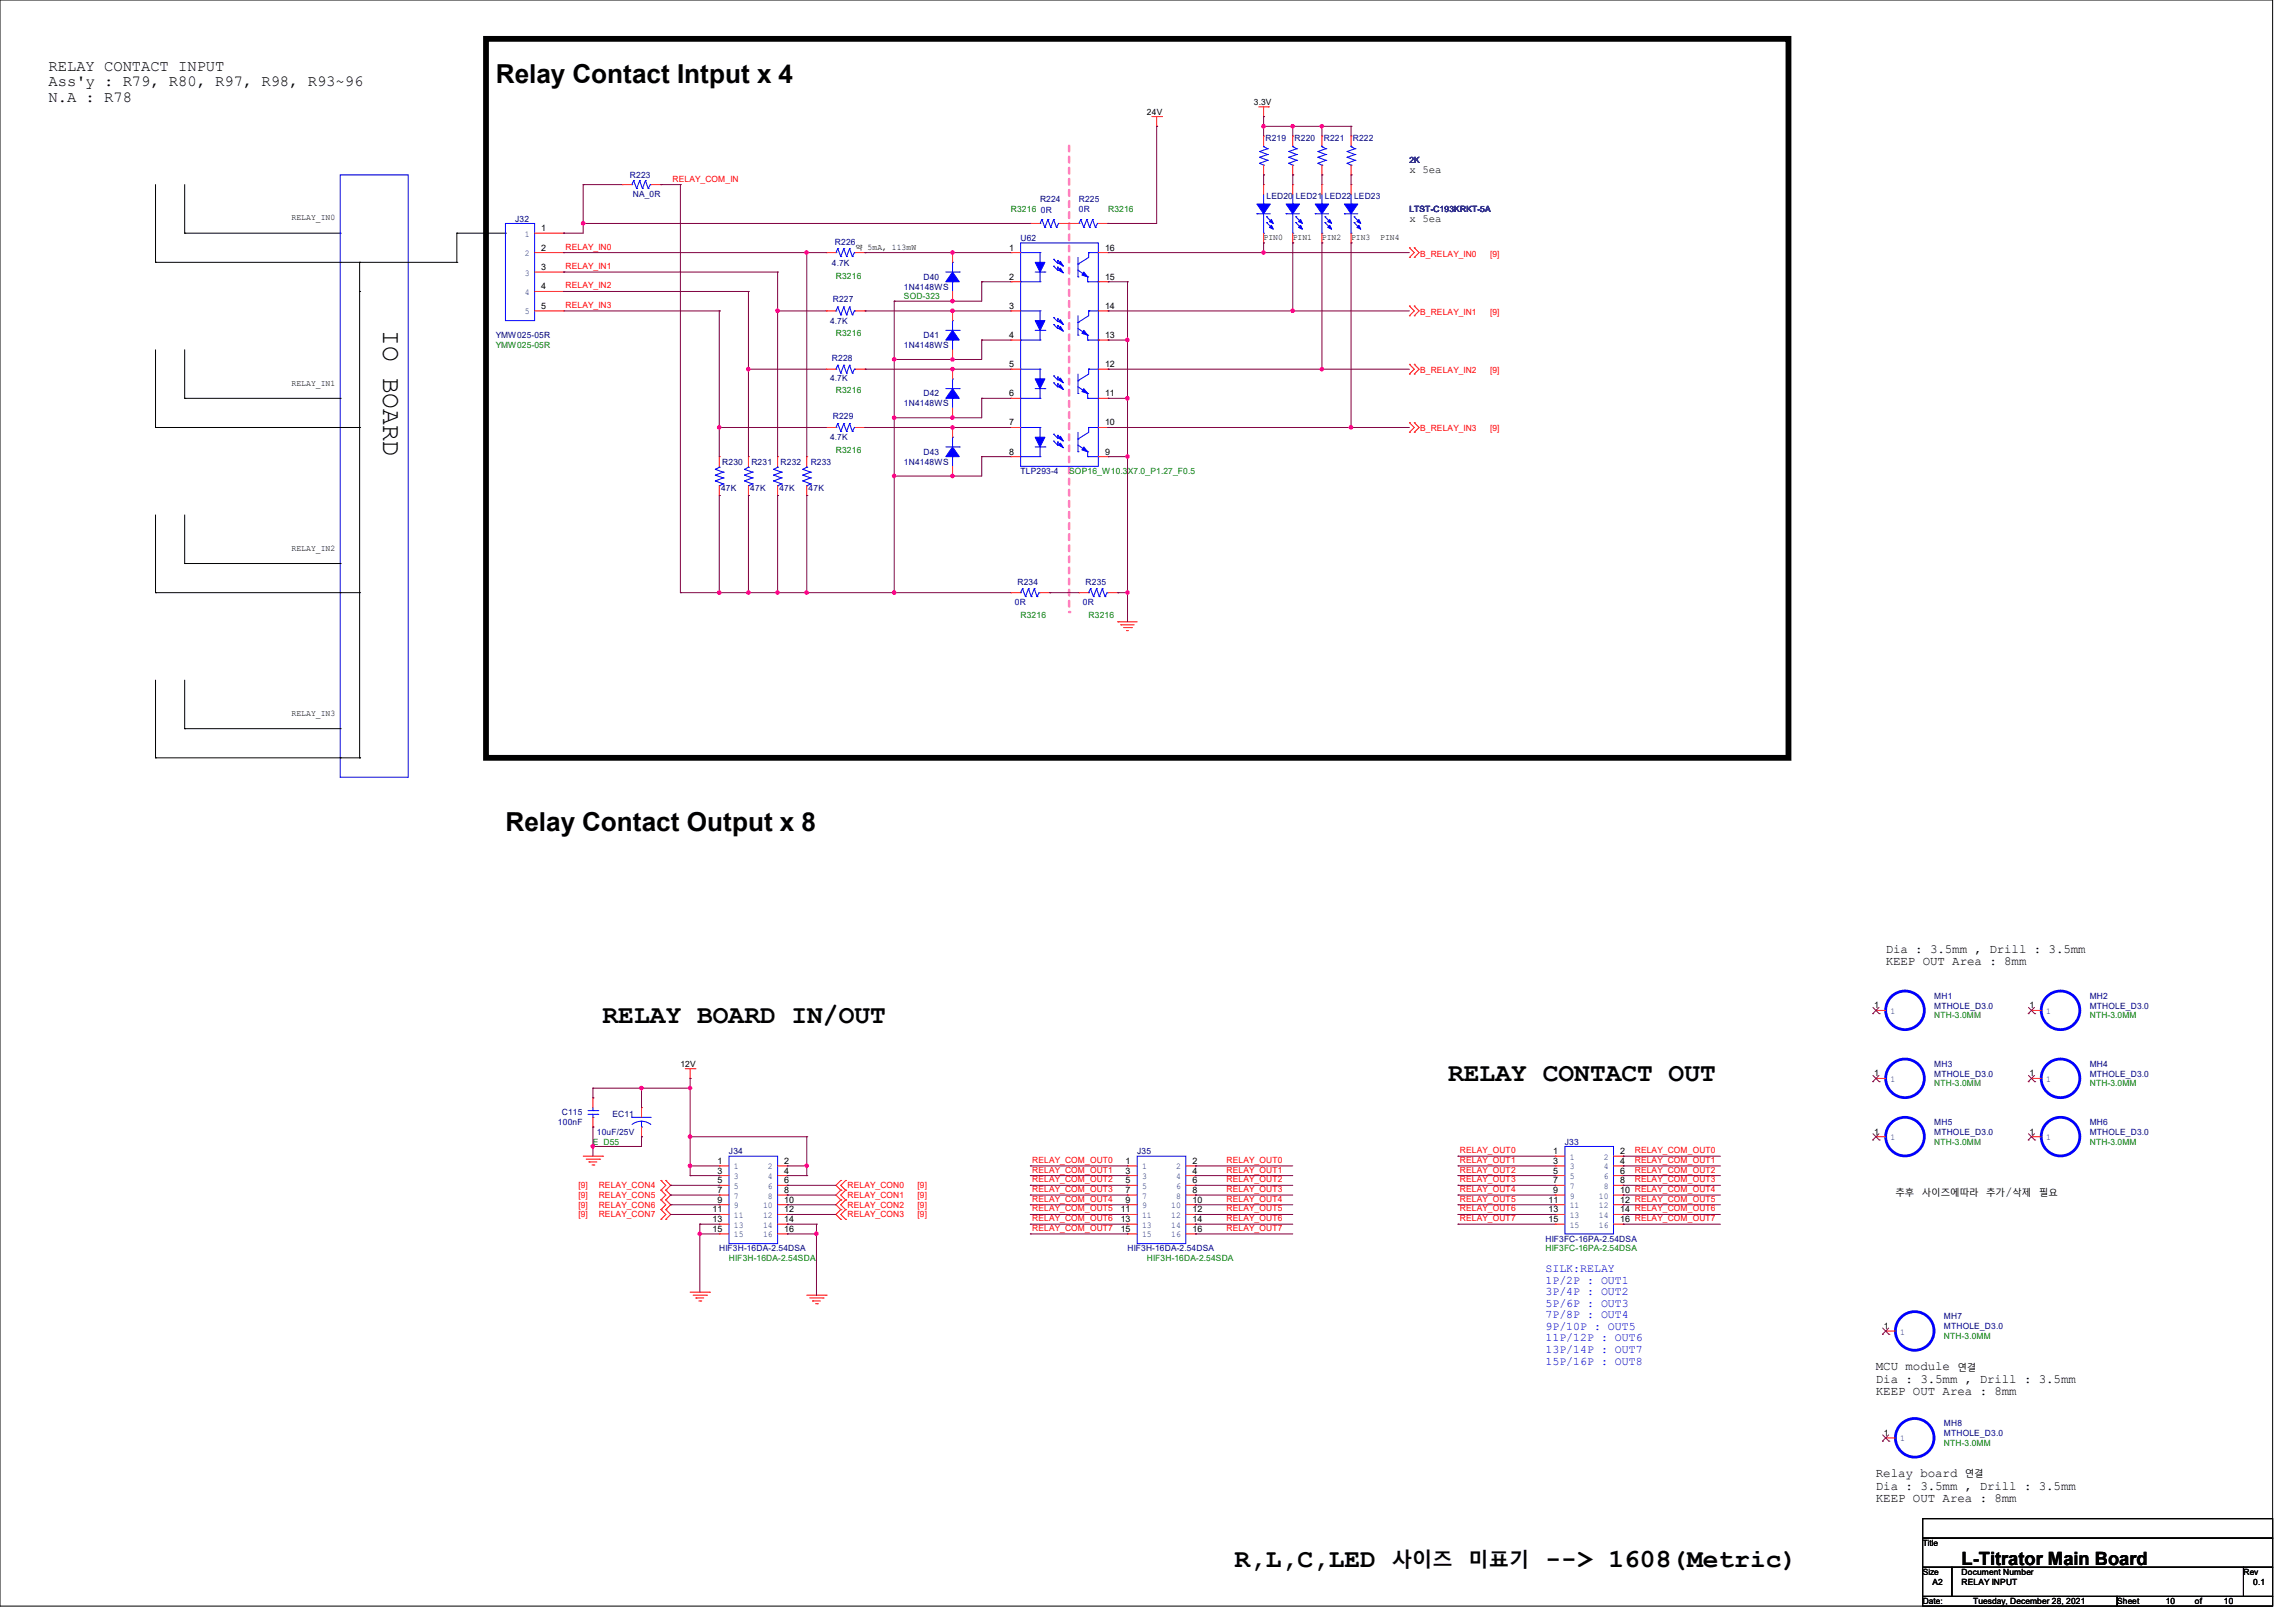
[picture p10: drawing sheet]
<svg xmlns="http://www.w3.org/2000/svg" width="420mm" height="297mm" viewBox="0 0 420 297" stroke-linecap="round" stroke-linejoin="round" font-family="sans-serif">
<defs><g id="words">
<g font-size="4.8">
<text x="90.7" y="15.1">Relay Contact Intput x 4</text>
<text x="70.1" y="60.5" transform="rotate(90 70.1 60.5)">IO BOARD</text>
<text x="92.5" y="152">Relay Contact Output x 8</text>
<text x="110.2" y="187.2">RELAY BOARD IN/OUT</text>
<text x="264.9" y="197.8">RELAY CONTACT OUT</text>
<text x="225.8" y="286.7">R,L,C,LED</text>
<text x="282.7" y="286.7">--&gt; 1608(Metric)</text>
</g>
<g font-size="3.7">
<text x="254.6" y="286.7">사이즈</text>
<text x="268.6" y="286.7">미표기</text>
</g>
<text font-size="3.3" x="358.8" y="286.4">L-Titrator Main Board</text>
<g font-size="2.8">
<text x="8.9" y="12.9">RELAY CONTACT INPUT</text>
<text x="8.9" y="15.7">Ass'y : R79, R80, R97, R98, R93~96</text>
<text x="8.9" y="18.6">N.A : R78</text>
</g>
<g font-size="2.3">
<text x="344.9" y="174.3">Dia : 3.5mm , Drill : 3.5mm</text>
<text x="344.9" y="176.6">KEEP OUT Area : 8mm</text>
<text x="366.8" y="218.8">/</text>
<text x="343.2" y="250.8">MCU module</text>
<text x="343.2" y="253.1">Dia : 3.5mm , Drill : 3.5mm</text>
<text x="343.2" y="255.4">KEEP OUT Area : 8mm</text>
<text x="343.2" y="270.3">Relay board</text>
<text x="343.2" y="272.6">Dia : 3.5mm , Drill : 3.5mm</text>
<text x="343.2" y="274.9">KEEP OUT Area : 8mm</text>
</g>
<g font-size="2.1" fill="#00f">
<text x="282.7" y="232.8">SILK:RELAY</text>
<text x="282.7" y="234.9">1P/2P : OUT1</text>
<text x="282.7" y="237">3P/4P : OUT2</text>
<text x="282.7" y="239.1">5P/6P : OUT3</text>
<text x="282.7" y="241.3">7P/8P : OUT4</text>
<text x="282.7" y="243.4">9P/10P : OUT5</text>
<text x="282.7" y="245.5">11P/12P : OUT6</text>
<text x="282.7" y="247.6">13P/14P : OUT7</text>
<text x="282.7" y="249.7">15P/16P : OUT8</text>
</g>
<g font-size="1.9">
<text x="257.8" y="31.8">x 5ea</text>
<text x="257.8" y="40.6">x 5ea</text>
</g>
<g font-size="1.7">
<text x="346.7" y="218.8">추후</text>
<text x="351.5" y="218.8">사이즈에따라</text>
<text x="363.3" y="218.8">추가</text>
<text x="368.1" y="218.8">삭제</text>
<text x="373" y="218.8">필요</text>
<text x="358.1" y="250.8">연결</text>
<text x="359.4" y="270.4">연결</text>
</g>
<g font-size="1.6">
<text x="209.8" y="21">24V</text>
<text x="229.4" y="19.2">3.3V</text>
<text x="53.3" y="40.3">RELAY_IN0</text>
<text x="99" y="42.3">1</text>
<text x="99" y="45.8">2</text>
<text x="158.7" y="45.7">5mA, 113mW</text>
<text x="184.6" y="45.8">1</text>
<text x="202.1" y="45.8">16</text>
<text x="231.1" y="43.9">PIN0</text>
<text x="236.5" y="43.9">PIN1</text>
<text x="241.8" y="43.9">PIN2</text>
<text x="247.1" y="43.9">PIN3</text>
<text x="252.5" y="43.9">PIN4</text>
<text x="99" y="49.4">3</text>
<text x="99" y="53">4</text>
<text x="184.6" y="51.2">2</text>
<text x="202.1" y="51.2">15</text>
<text x="99" y="56.5">5</text>
<text x="184.6" y="56.5">3</text>
<text x="202.1" y="56.5">14</text>
<text x="184.6" y="61.8">4</text>
<text x="202.1" y="61.8">13</text>
<text x="53.3" y="70.6">RELAY_IN1</text>
<text x="184.6" y="67.2">5</text>
<text x="202.1" y="67.2">12</text>
<text x="184.6" y="72.5">6</text>
<text x="184.6" y="77.9">7</text>
<text x="202.1" y="77.9">10</text>
<text x="202.1" y="72.5">11</text>
<text x="184.6" y="83.2">8</text>
<text x="202.1" y="83.2">9</text>
<text x="53.3" y="100.8">RELAY_IN2</text>
<text x="53.3" y="131">RELAY_IN3</text>
<text x="342.8" y="184.5">1</text>
<text x="371.3" y="184.5">1</text>
<text x="124.5" y="195.2">12V</text>
<text x="342.8" y="197">1</text>
<text x="371.3" y="197">1</text>
<text x="342.8" y="207.6">1</text>
<text x="371.3" y="207.6">1</text>
<text x="131.2" y="213">1</text>
<text x="131.2" y="214.8">3</text>
<text x="143.5" y="213">2</text>
<text x="143.5" y="214.8">4</text>
<text x="205.9" y="213">1</text>
<text x="205.9" y="214.8">3</text>
<text x="218.1" y="213">2</text>
<text x="218.1" y="214.8">4</text>
<text x="284.1" y="211.2">1</text>
<text x="284.1" y="213">3</text>
<text x="284.1" y="214.8">5</text>
<text x="296.4" y="211.2">2</text>
<text x="296.4" y="213">4</text>
<text x="296.4" y="214.8">6</text>
<text x="130.3" y="221.9">11</text>
<text x="131.2" y="216.5">5</text>
<text x="131.2" y="218.3">7</text>
<text x="131.2" y="220.1">9</text>
<text x="143.5" y="216.5">6</text>
<text x="143.5" y="218.3">8</text>
<text x="143.5" y="220.1">10</text>
<text x="143.5" y="221.9">12</text>
<text x="205" y="221.9">11</text>
<text x="205.9" y="216.5">5</text>
<text x="205.9" y="218.3">7</text>
<text x="205.9" y="220.1">9</text>
<text x="218.1" y="216.5">6</text>
<text x="218.1" y="218.3">8</text>
<text x="218.1" y="220.1">10</text>
<text x="218.1" y="221.9">12</text>
<text x="283.2" y="220.1">11</text>
<text x="283.2" y="221.9">13</text>
<text x="284.1" y="216.5">7</text>
<text x="284.1" y="218.3">9</text>
<text x="296.4" y="216.5">8</text>
<text x="296.4" y="218.3">10 RELAY_COM_OUT4</text>
<text x="296.4" y="220.1">12 RELAY_COM_OUT5</text>
<text x="296.4" y="221.9">14 RELAY_COM_OUT6</text>
<text x="130.3" y="223.7">13</text>
<text x="130.3" y="225.4">15</text>
<text x="143.5" y="223.7">14</text>
<text x="143.5" y="225.4">16</text>
<text x="205" y="223.7">13</text>
<text x="205" y="225.4">15</text>
<text x="218.1" y="223.7">14</text>
<text x="218.1" y="225.4">16</text>
<text x="283.2" y="223.7">15</text>
<text x="296.4" y="223.7">16 RELAY_COM_OUT7</text>
<text x="344.6" y="243.2">1</text>
<text x="344.6" y="262.8">1</text>
<text x="351.7" y="282.9">Title</text>
<text x="351.7" y="288.2">Size</text>
<text x="351.7" y="293.6">Date:</text>
<text x="353.5" y="290">A2</text>
<text x="358.8" y="288.2">Document Number</text>
<text x="358.8" y="290">RELAY INPUT</text>
<text x="360.9" y="293.6">Tuesday, December 28, 2021</text>
<text x="387.3" y="293.6">Sheet</text>
<text x="396.2" y="293.6">10</text>
<text x="401.5" y="293.6">of</text>
<text x="406.8" y="293.6">10</text>
<text x="410.4" y="288.2">Rev</text>
<text x="412.2" y="290">0.1</text>
</g>
<g font-size="1.6" fill="#000080">
<text x="231.5" y="25.8">R219</text>
<text x="236.8" y="25.8">R220</text>
<text x="242.1" y="25.8">R221</text>
<text x="247.5" y="25.8">R222</text>
<text x="257.8" y="29.9">2K</text>
<text x="115.2" y="32.6">R223</text>
<text x="94.2" y="40.6">J32</text>
<text x="115.7" y="36.1">NA_0R</text>
<text x="190.2" y="37">R224</text>
<text x="190.4" y="38.9">0R</text>
<text x="197.4" y="37">R225</text>
<text x="197.4" y="38.8">0R</text>
<text x="231.7" y="36.4">LED20 LED21 LED22 LED23</text>
<text x="257.8" y="38.8">LTST-C193KRKT-5A</text>
<text x="152.7" y="44.8">R226</text>
<text x="186.7" y="44.1">U62</text>
<text x="152.2" y="48.7">4.7K</text>
<text x="165.4" y="53">1N4148WS</text>
<text x="168.9" y="51.2">D40</text>
<text x="151.8" y="59.2">4.7K</text>
<text x="152.4" y="55.3">R227</text>
<text x="90.7" y="61.9">YMW025-05R</text>
<text x="152.2" y="66">R228</text>
<text x="165.4" y="63.7">1N4148WS</text>
<text x="168.9" y="61.9">D41</text>
<text x="151.8" y="69.7">4.7K</text>
<text x="152.4" y="76.7">R229</text>
<text x="165.4" y="74.3">1N4148WS</text>
<text x="168.9" y="72.6">D42</text>
<text x="151.8" y="80.6">4.7K</text>
<text x="168.9" y="83.2">D43</text>
<text x="131.9" y="89.8">47K</text>
<text x="132.1" y="85">R230</text>
<text x="137.2" y="89.8">47K</text>
<text x="137.5" y="85">R231</text>
<text x="142.6" y="89.8">47K</text>
<text x="142.8" y="85">R232</text>
<text x="147.9" y="89.8">47K</text>
<text x="148.3" y="85">R233</text>
<text x="165.4" y="85">1N4148WS</text>
<text x="186.7" y="86.8">TLP293-4</text>
<text x="186.1" y="107.1">R234</text>
<text x="198.6" y="107.1">R235</text>
<text x="185.6" y="110.8">0R</text>
<text x="198.1" y="110.8">0R</text>
<text x="353.8" y="182.8">MH1</text>
<text x="353.8" y="184.6">MTHOLE_D3.0</text>
<text x="382.3" y="182.8">MH2</text>
<text x="382.3" y="184.6">MTHOLE_D3.0</text>
<text x="353.8" y="195.2">MH3</text>
<text x="353.8" y="197">MTHOLE_D3.0</text>
<text x="382.3" y="195.2">MH4</text>
<text x="382.3" y="197">MTHOLE_D3.0</text>
<text x="102.1" y="205.9">100nF</text>
<text x="102.8" y="204.1">C115</text>
<text x="109.2" y="207.7">10uF/25V</text>
<text x="112" y="204.5">EC11</text>
<text x="286.3" y="209.5">J33</text>
<text x="353.8" y="205.9">MH5</text>
<text x="353.8" y="207.7">MTHOLE_D3.0</text>
<text x="382.3" y="205.9">MH6</text>
<text x="382.3" y="207.7">MTHOLE_D3.0</text>
<text x="133.3" y="211.2">J34</text>
<text x="208" y="211.2">J35</text>
<text x="282.7" y="227.2">HIF3FC-16PA-2.54DSA</text>
<text x="131.6" y="229">HIF3H-16DA-2.54DSA</text>
<text x="206.2" y="229">HIF3H-16DA-2.54DSA</text>
<text x="355.6" y="241.5">MH7</text>
<text x="355.6" y="243.2">MTHOLE_D3.0</text>
<text x="355.6" y="261">MH8</text>
<text x="355.6" y="262.8">MTHOLE_D3.0</text>
</g>
<g font-size="1.6" fill="#f00">
<text x="123" y="33.2">RELAY_COM_IN</text>
<text x="103.5" y="45.7">RELAY_IN0</text>
<text x="259.8" y="46.9">B_RELAY_IN0</text>
<text x="272.6" y="46.9">[9]</text>
<text x="103.5" y="49.2">RELAY_IN1</text>
<text x="103.5" y="52.8">RELAY_IN2</text>
<text x="103.5" y="56.3">RELAY_IN3</text>
<text x="259.8" y="57.6">B_RELAY_IN1</text>
<text x="272.6" y="57.6">[9]</text>
<text x="259.8" y="68.3">B_RELAY_IN2</text>
<text x="272.6" y="68.3">[9]</text>
<text x="259.8" y="78.9">B_RELAY_IN3</text>
<text x="272.6" y="78.9">[9]</text>
<text x="188.8" y="212.8">RELAY_COM_OUT0</text>
<text x="188.8" y="214.6">RELAY_COM_OUT1</text>
<text x="224.4" y="212.8">RELAY_OUT0</text>
<text x="224.4" y="214.6">RELAY_OUT1</text>
<text x="267" y="211">RELAY_OUT0</text>
<text x="267" y="212.8">RELAY_OUT1</text>
<text x="267" y="214.6">RELAY_OUT2</text>
<text x="299" y="211">RELAY_COM_OUT0</text>
<text x="299" y="212.8">RELAY_COM_OUT1</text>
<text x="299" y="214.6">RELAY_COM_OUT2</text>
<text x="105.8" y="217.5">[9]</text>
<text x="105.8" y="219.2">[9]</text>
<text x="105.8" y="221">[9]</text>
<text x="109.5" y="217.5">RELAY_CON4</text>
<text x="109.5" y="219.2">RELAY_CON5</text>
<text x="109.5" y="221">RELAY_CON6</text>
<text x="155" y="217.5">RELAY_CON0</text>
<text x="155" y="219.2">RELAY_CON1</text>
<text x="155" y="221">RELAY_CON2</text>
<text x="167.9" y="217.5">[9]</text>
<text x="167.9" y="219.2">[9]</text>
<text x="167.9" y="221">[9]</text>
<text x="188.8" y="219.9">RELAY_COM_OUT4</text>
<text x="188.8" y="221.7">RELAY_COM_OUT5</text>
<text x="188.8" y="216.4">RELAY_COM_OUT2</text>
<text x="188.8" y="218.1">RELAY_COM_OUT3</text>
<text x="224.4" y="216.4">RELAY_OUT2</text>
<text x="224.4" y="218.1">RELAY_OUT3</text>
<text x="224.4" y="219.9">RELAY_OUT4</text>
<text x="224.4" y="221.7">RELAY_OUT5</text>
<text x="267" y="216.4">RELAY_OUT3</text>
<text x="267" y="218.1">RELAY_OUT4</text>
<text x="267" y="219.9">RELAY_OUT5</text>
<text x="267" y="221.7">RELAY_OUT6</text>
<text x="299" y="216.4">RELAY_COM_OUT3</text>
<text x="105.8" y="222.8">[9]</text>
<text x="109.5" y="222.8">RELAY_CON7</text>
<text x="155" y="222.8">RELAY_CON3</text>
<text x="167.9" y="222.8">[9]</text>
<text x="188.8" y="223.5">RELAY_COM_OUT6</text>
<text x="188.8" y="225.3">RELAY_COM_OUT7</text>
<text x="224.4" y="223.5">RELAY_OUT6</text>
<text x="224.4" y="225.3">RELAY_OUT7</text>
<text x="267" y="223.5">RELAY_OUT7</text>
</g>
<g font-size="1.6" fill="#008000">
<text x="184.9" y="38.8">R3216</text>
<text x="202.7" y="38.8">R3216</text>
<text x="152.9" y="51.1">R3216</text>
<text x="165.4" y="54.8">SOD-323</text>
<text x="90.7" y="63.7">YMW025-05R</text>
<text x="152.9" y="61.6">R3216</text>
<text x="152.9" y="72">R3216</text>
<text x="152.9" y="82.9">R3216</text>
<text x="195.6" y="86.8">SOP16_W10.3X7.0_P1.27_F0.5</text>
<text x="186.7" y="113.1">R3216</text>
<text x="199.1" y="113.1">R3216</text>
<text x="353.8" y="186.3">NTH-3.0MM</text>
<text x="382.3" y="186.3">NTH-3.0MM</text>
<text x="353.8" y="198.8">NTH-3.0MM</text>
<text x="382.3" y="198.8">NTH-3.0MM</text>
<text x="108.5" y="209.5">E_D55</text>
<text x="353.8" y="209.5">NTH-3.0MM</text>
<text x="382.3" y="209.5">NTH-3.0MM</text>
<text x="133.3" y="230.8">HIF3H-16DA-2.54SDA</text>
<text x="209.8" y="230.8">HIF3H-16DA-2.54SDA</text>
<text x="282.7" y="229">HIF3FC-16PA-2.54DSA</text>
<text x="355.6" y="245">NTH-3.0MM</text>
<text x="355.6" y="264.6">NTH-3.0MM</text>
</g>
<g font-size="1.6" fill="#004080">
<text x="96" y="43.3">1</text>
<text x="96" y="46.9">2</text>
<text x="96" y="50.4">3</text>
<text x="96" y="54">4</text>
<text x="96" y="57.5">5</text>
<text x="345.8" y="185.6">1</text>
<text x="374.3" y="185.6">1</text>
<text x="345.8" y="198">1</text>
<text x="374.3" y="198">1</text>
<text x="345.8" y="208.7">1</text>
<text x="374.3" y="208.7">1</text>
<text x="134.2" y="214">1</text>
<text x="134.2" y="215.8">3</text>
<text x="140.5" y="214">2</text>
<text x="140.5" y="215.8">4</text>
<text x="208.9" y="214">1</text>
<text x="208.9" y="215.8">3</text>
<text x="215.1" y="214">2</text>
<text x="215.1" y="215.8">4</text>
<text x="287.1" y="212.2">1</text>
<text x="287.1" y="214">3</text>
<text x="287.1" y="215.8">5</text>
<text x="293.4" y="212.2">2</text>
<text x="293.4" y="214">4</text>
<text x="293.4" y="215.8">6</text>
<text x="134.2" y="217.6">5</text>
<text x="134.2" y="219.3">7</text>
<text x="134.2" y="221.1">9</text>
<text x="139.6" y="221.1">10</text>
<text x="140.5" y="217.6">6</text>
<text x="140.5" y="219.3">8</text>
<text x="208.9" y="217.6">5</text>
<text x="208.9" y="219.3">7</text>
<text x="208.9" y="221.1">9</text>
<text x="214.2" y="221.1">10</text>
<text x="215.1" y="217.6">6</text>
<text x="215.1" y="219.3">8</text>
<text x="287.1" y="217.6">7</text>
<text x="287.1" y="219.3">9</text>
<text x="287.1" y="221.1">11</text>
<text x="292.5" y="219.3">10</text>
<text x="292.5" y="221.1">12</text>
<text x="293.4" y="217.6">8</text>
<text x="134.2" y="222.9">11</text>
<text x="134.2" y="224.7">13</text>
<text x="134.2" y="226.4">15</text>
<text x="139.6" y="222.9">12</text>
<text x="139.6" y="224.7">14</text>
<text x="139.6" y="226.4">16</text>
<text x="208.9" y="222.9">11</text>
<text x="208.9" y="224.7">13</text>
<text x="208.9" y="226.4">15</text>
<text x="214.2" y="222.9">12</text>
<text x="214.2" y="224.7">14</text>
<text x="214.2" y="226.4">16</text>
<text x="287.1" y="222.9">13</text>
<text x="287.1" y="224.7">15</text>
<text x="292.5" y="222.9">14</text>
<text x="292.5" y="224.7">16</text>
<text x="347.6" y="244.2">1</text>
<text x="347.6" y="263.8">1</text>
</g>
<text font-size="1.1" x="156.5" y="45.7">약</text>
</g></defs>
<path d="M0 0h415.7v293.9h-415.7z" fill="none" stroke="#000" stroke-width=".18"/>
<path d="M195.6 26.7v85.3" fill="none" stroke="#ff80ff" stroke-width=".51" stroke-dasharray="1 1"/>
<circle cx="195.6" cy="112" r=".25" fill="#ff80ff" stroke-dasharray="1 1"/>
<path d="M88.9 7.1h238.3v131.6h-238.3z" fill="none" stroke="#000" stroke-width="1.1"/>
<g fill="none" stroke="#000" stroke-width=".18">
<path d="M28.4 33.8v14.2M33.8 33.8v8.9M28.4 48h.1M28.4 48h55.2M33.8 42.7h.1M33.8 42.7h28.4M62.2 42.7h.1M62.2 48h.1M65.8 48h.1M65.8 53.3h.1M65.8 48v90.7M83.6 48h.1"/>
<path d="M83.6 42.7h.1M83.6 42.7h8.9M83.6 42.7v5.3M92.5 42.7h.1M28.4 78.2h.1M28.4 64v14.2M28.4 78.2h37.4M33.8 72.9h.1M33.8 64v8.9M33.8 72.9h28.4M62.2 72.9h.1M62.2 78.2h.1"/>
<path d="M65.8 78.2h.1M28.4 94.2v14.3M33.8 94.2v8.9M28.4 108.5h.1M28.4 108.5h37.4M33.8 103.1h.1M33.8 103.1h28.4M62.2 103.1h.1M62.2 108.5h.1M65.8 108.5h.1M28.4 138.7h.1M28.4 124.5v14.2"/>
<path d="M28.4 138.7h37.4M33.8 133.3h.1M33.8 124.5v8.8M33.8 133.3h28.4M62.2 133.3h.1M62.2 138.7h.1M65.8 138.7h.1M351.7 277.9h64v3.6h-64zM351.7 281.5h64v5.3h-64zM351.7 286.8h5.3v5.3h-5.3zM351.7 292.1h35.6v1.8h-35.6zM357 286.8h53.4v5.3h-53.4z"/>
<path d="M387.3 292.1h28.4v1.8h-28.4zM410.4 286.8h5.3v5.3h-5.3z"/>
</g>
<g fill="none" stroke="#00f" stroke-width=".18">
<path d="M62.2 32h12.5v110.2h-12.5zM115.6 33.8h.1M115.9 33.1h.1M115.9 33.1l.6 1.4M115.9 33.1l-.3 .7M116.5 34.5h.1M117 33.1h.1M117 33.1l-.5 1.4M117 33.1l.5 1.4M117.5 34.5h.1M118.1 33.1h.1M118.1 33.1l.5 1.4"/>
<path d="M118.1 33.1l-.6 1.4M118.6 34.5h.1M119 33.8h.1M119 33.8l-.4 .7M229.9 39.1h.1M229.9 39.1h2.5M230.4 27.7h.1M230.4 28.8h.1M230.4 29.9h.1M230.4 28.8l1.5 .5M230.4 27.7l1.5 .6M230.4 29.9l.7 .3"/>
<path d="M231.1 37.3h.1M231.1 26.8h.1M231.1 30.2h.1M231.1 26.7v.1M231.1 35.6v1.7M231.1 39.1v3.6M231.1 26.8l.8 .4M231.7 39.7h.1M231.7 39.7l1 1M231.9 29.3h.1M231.9 27.2h.1M231.9 28.3h.1"/>
<path d="M231.9 27.2l-1.5 .5M231.9 28.3l-1.5 .5M231.9 29.3l-1.5 .6M235.2 39.1h.1M235.2 39.1h2.5M235.8 27.7h.1M235.8 28.8h.1M235.8 29.9h.1M235.8 28.8l1.4 .5M235.8 27.7l1.4 .6M235.8 29.9l.7 .3M236.5 26.8h.1"/>
<path d="M236.5 30.2h.1M236.5 37.3h.1M236.5 26.8l.7 .4M236.5 26.7v.1M236.5 35.6v1.7M236.5 39.1v3.6M237 39.7h.1M237 39.7l1.1 1M237.2 29.3h.1M237.2 27.2h.1M237.2 28.3h.1M237.2 27.2l-1.4 .5"/>
<path d="M237.2 28.3l-1.4 .5M237.2 29.3l-1.4 .6M240.6 39.1h.1M240.6 39.1h2.4M241.1 27.7h.1M241.1 28.8h.1M241.1 29.9h.1M241.1 28.8l1.4 .5M241.1 27.7l1.4 .6M241.1 29.9l.7 .3M241.8 26.8h.1M241.8 30.2h.1"/>
<path d="M241.8 37.3h.1M241.8 26.8l.7 .4M241.8 26.7v.1M241.8 35.6v1.7M241.8 39.1v3.6M242.4 39.7h.1M242.4 39.7l1 1M242.5 29.3h.1M242.5 27.2h.1M242.5 28.3h.1M242.5 27.2l-1.4 .5M242.5 28.3l-1.4 .5"/>
<path d="M242.5 29.3l-1.4 .6M245.9 39.1h.1M245.9 39.1h2.5M246.4 27.7h.1M246.4 28.8h.1M246.4 29.9h.1M246.4 28.8l1.5 .5M246.4 27.7l1.5 .6M246.4 29.9l.7 .3M247.1 37.3h.1M247.1 26.8h.1M247.1 30.2h.1"/>
<path d="M247.1 26.7v.1M247.1 35.6v1.7M247.1 39.1v3.6M247.1 26.8l.8 .4M247.7 39.7h.1M247.7 39.7l1.1 1M247.9 29.3h.1M247.9 27.2h.1M247.9 28.3h.1M247.9 27.2l-1.5 .5M247.9 28.3l-1.5 .5M247.9 29.3l-1.5 .6"/>
<path d="M92.5 40.9h5.3v17.8h-5.3zM152.9 56.9h.1M152.9 46.2h.1M153.2 56.2h.1M153.2 45.5h.1M153.2 56.2l.6 1.4M153.2 56.2l-.3 .7M153.2 45.5l.6 1.4M153.2 45.5l-.3 .7M153.8 57.6h.1M153.8 46.9h.1M154.3 56.2h.1"/>
<path d="M154.3 45.5h.1M154.3 56.2l-.5 1.4M154.3 56.2l.6 1.4M154.3 45.5l-.5 1.4M154.3 45.5l.6 1.4M154.9 57.6h.1M154.9 46.9h.1M155.4 56.2h.1M155.4 45.5h.1M155.4 56.2l.5 1.4M155.4 56.2l-.5 1.4M155.4 45.5l.5 1.4"/>
<path d="M155.4 45.5l-.5 1.4M155.9 57.6h.1M155.9 46.9h.1M156.3 56.9h.1M156.3 46.2h.1M156.3 56.9l-.4 .7M156.3 56.9h.2M156.3 46.2l-.4 .7M156.3 46.2h.2M173 49.8h2.5M174.2 58.7h.1M174.2 51.6h.1"/>
<path d="M174.2 48h.1M174.2 48v1.8M174.2 51.6v1.7M174.2 58.7v1.8M175.5 49.8h.1M186.7 44.4h14.2v40.9h-14.2zM186.7 51.6h.1M186.7 56.9h3.5M186.7 46.2h3.5M186.7 51.6h3.5M189.4 49.8h1.7M190.2 56.9h.1"/>
<path d="M190.2 58.7h.1M190.2 46.2h.1M190.2 48h.1M190.2 51.6h.1M190.2 40.9h.1M190.2 46.2v1.8M190.2 49.8v1.8M190.2 56.9v1.8M190.6 40.2h.1M190.6 40.2l.5 1.4M190.6 40.2l-.4 .7M191.1 49.8h.1"/>
<path d="M191.1 41.6h.1M191.7 40.2h.1M191.7 40.2l-.6 1.4M191.7 40.2l.5 1.4M192.2 41.6h.1M192.7 58.1h.1M192.7 59.4h.1M192.7 47.5h.1M192.7 48.7h.1M192.7 40.2h.1M192.7 58.1l.8 .7M192.7 59.4l.8 .7"/>
<path d="M192.7 47.5l.8 .7M192.7 48.7l.8 .7M192.7 40.2l.6 1.4M192.7 40.2l-.5 1.4M193.3 41.6h.1M193.5 58.8h.1M193.5 59.6h.1M193.5 58.3h.1M193.5 48.2h.1M193.5 48.9h.1M193.5 49.4h.1M193.5 47.7h.1"/>
<path d="M193.5 47.7v.5M193.5 48.9v.5M193.5 58.3v.5M193.5 59.6v.5M193.5 59.6l.6 .7M193.5 58.3l.6 .7M193.5 48.9l.6 .7M193.5 47.7l.6 .6M193.6 40.9h.1M193.6 40.9h.2M193.6 40.9l-.3 .7M197.2 59h.1"/>
<path d="M197.2 48.3h.1M197.2 50.7h.1M197.2 47.1v3.6M197.2 57.8v3.5M197.2 49.4l1.8 1.3M197.4 40.9h.1M197.7 40.2h.1M197.7 40.2l.5 1.4M197.7 40.2l-.3 .7M198.2 41.6h.1M198.8 40.2h.1M198.8 40.2l-.6 1.4"/>
<path d="M198.8 40.2l.5 1.4M199 50.7h.1M199 51.6h.1M199 50.7v.9M199 51.6h1.9M199.1 56.9h.1M199.1 46.2h.1M199.1 56.9h1.8M199.1 46.2h1.8M199.1 46.2v.9l-1.9 1.2M199.1 56.9v.9l-1.9 1.2M199.3 41.6h.1"/>
<path d="M199.9 40.2h.1M199.9 40.2l.5 1.4M199.9 40.2l-.6 1.4M200.4 41.6h.1M200.7 40.9h.1M200.7 40.9l-.3 .7M200.7 40.9h.2M200.9 51.6h.1M231.1 42.7h.1M231.7 40.7h.1M231.7 40.7l1 1.1M236.5 42.7h.1"/>
<path d="M237 40.7h.1M237 40.7l1.1 1.1M241.8 42.7h.1M242.4 40.7h.1M242.4 40.7l1 1.1M247.1 42.7h.1M247.7 40.7h.1M247.7 40.7l1.1 1.1M152.9 78.2h.1M152.9 67.6h.1M153.2 77.5h.1M153.2 66.8h.1"/>
<path d="M153.2 77.5l.6 1.5M153.2 77.5l-.3 .7M153.2 66.8l.6 1.5M153.2 66.8l-.3 .8M153.8 79h.1M153.8 68.3h.1M154.3 77.5h.1M154.3 66.8h.1M154.3 77.5l-.5 1.5M154.3 77.5l.6 1.5M154.3 66.8l-.5 1.5M154.3 66.8l.6 1.5"/>
<path d="M154.9 79h.1M154.9 68.3h.1M155.4 77.5h.1M155.4 66.8h.1M155.4 77.5l.5 1.5M155.4 77.5l-.5 1.5M155.4 66.8l.5 1.5M155.4 66.8l-.5 1.5M155.9 79h.1M155.9 68.3h.1M156.3 78.2h.1M156.3 67.6h.1"/>
<path d="M156.3 78.2l-.4 .8M156.3 78.2h.2M156.3 67.6l-.4 .7M156.3 67.6h.2M173 71.1h2.5M173 60.5h2.5M174.2 72.9h.1M174.2 69.3h.1M174.2 62.2h.1M174.2 62.2v1.8M174.2 69.3v1.8M174.2 72.9v1.8"/>
<path d="M175.5 71.1h.1M175.5 60.5h.1M186.7 72.9h.1M186.7 62.2h.1M186.7 78.2h3.5M186.7 67.6h3.5M186.7 72.9h3.5M186.7 62.2h3.5M189.4 71.1h1.7M189.4 60.5h1.7M190.2 78.2h.1M190.2 67.6h.1"/>
<path d="M190.2 69.3h.1M190.2 72.9h.1M190.2 62.2h.1M190.2 60.5v1.7M190.2 67.6v1.7M190.2 71.1v1.8M190.2 78.2v1.8M191.1 71.1h.1M191.1 60.5h.1M192.7 79.5h.1M192.7 68.8h.1M192.7 70.1h.1"/>
<path d="M192.7 79.5l.8 .7M192.7 68.8l.8 .7M192.7 70.1l.8 .7M193.5 79.7h.1M193.5 69.5h.1M193.5 70.2h.1M193.5 70.8h.1M193.5 69h.1M193.5 60.1h.1M193.5 79.7l.6 .6M193.5 69v.5M193.5 70.2v.6"/>
<path d="M193.5 79.7v.5M193.5 70.2l.6 .8M193.5 69l.6 .7M197.2 69.7h.1M197.2 72h.1M197.2 61.3h.1M197.2 68.5v3.5M197.2 79.1v3.6M197.2 70.8l1.8 1.2M197.2 60.1l1.8 1.2M199 72h.1M199 72.9h.1"/>
<path d="M199 61.3h.1M199 62.2h.1M199 61.3v.9M199 72v.9M199 72.9h1.9M199 62.2h1.9M199.1 78.2h.1M199.1 67.6h.1M199.1 78.2h1.8M199.1 67.6h1.8M199.1 78.2v.9l-1.9 1.2M199.1 67.6v.9l-1.9 1.2"/>
<path d="M200.9 72.9h.1M200.9 62.2h.1M130.9 88h.1M130.9 85.9h.1M130.9 87h.1M130.9 85.9l1.4 .5M130.9 87l1.4 .5M130.9 88l1.4 .6M131.6 85.5h.1M131.6 88.9h.1M131.6 85.5l-.7 .4M131.6 85.3v.2"/>
<path d="M132.3 86.4h.1M132.3 87.5h.1M132.3 88.6h.1M132.3 87.5l-1.4 .5M132.3 86.4l-1.4 .6M132.3 88.6l-.7 .3M136.2 88h.1M136.2 85.9h.1M136.2 87h.1M136.2 85.9l1.4 .5M136.2 87l1.4 .5M136.2 88l1.4 .6"/>
<path d="M136.9 85.5h.1M136.9 88.9h.1M136.9 85.5l-.7 .4M136.9 85.3v.2M137.6 86.4h.1M137.6 87.5h.1M137.6 88.6h.1M137.6 87.5l-1.4 .5M137.6 86.4l-1.4 .6M137.6 88.6l-.7 .3M141.5 88h.1M141.5 85.9h.1"/>
<path d="M141.5 87h.1M141.5 85.9l1.5 .5M141.5 87l1.5 .5M141.5 88l1.5 .6M142.2 85.5h.1M142.2 88.9h.1M142.2 85.5l-.7 .4M142.2 85.3v.2M143 86.4h.1M143 87.5h.1M143 88.6h.1M143 87.5l-1.5 .5"/>
<path d="M143 86.4l-1.5 .6M143 88.6l-.8 .3M146.9 88h.1M146.9 85.9h.1M146.9 87h.1M146.9 85.9l1.4 .5M146.9 87l1.4 .5M146.9 88l1.4 .6M147.6 85.5h.1M147.6 88.9h.1M147.6 85.5l-.7 .4M147.6 85.3v.2"/>
<path d="M148.3 86.4h.1M148.3 87.5h.1M148.3 88.6h.1M148.3 87.5l-1.4 .5M148.3 86.4l-1.4 .6M148.3 88.6l-.7 .3M173 81.8h2.5M174.2 83.6h.1M174.2 80h.1M174.2 80v1.8M174.2 83.6v1.7M175.5 81.8h.1"/>
<path d="M186.7 83.6h.1M186.7 83.6h3.5M189.4 81.8h1.7M190.2 83.6h.1M190.2 80h.1M190.2 81.8v1.8M191.1 81.8h.1M192.7 80.7h.1M192.7 80.7l.8 .7M193.5 80.2h.1M193.5 80.9h.1M193.5 81.4h.1"/>
<path d="M193.5 80.9v.5M193.5 80.9l.6 .7M197.2 80.3h.1M197.2 82.7h.1M197.2 81.4l1.8 1.3M199 83.6h.1M199 82.7h.1M199 83.6h1.9M199 82.7v.9M200.9 83.6h.1M186.7 108.5h.1M187 107.7h.1"/>
<path d="M187 107.7l.6 1.5M187 107.7l-.3 .8M187.6 109.2h.1M188.1 107.7h.1M188.1 107.7l-.5 1.5M188.1 107.7l.5 1.5M188.6 109.2h.1M189.2 107.7h.1M189.2 107.7l.5 1.5M189.2 107.7l-.6 1.5M189.7 109.2h.1M190.1 108.5h.1"/>
<path d="M190.1 108.5l-.4 .7M199.1 108.5h.1M199.5 107.7h.1M199.5 107.7l.5 1.5M199.5 107.7l-.4 .8M200 109.2h.1M200.6 107.7h.1M200.6 107.7l-.6 1.5M200.6 107.7l.5 1.5M201.1 109.2h.1M201.6 107.7h.1M201.6 107.7l.5 1.5"/>
<path d="M201.6 107.7l-.5 1.5M202.1 109.2h.1M202.5 108.5h.1M202.5 108.5h.2M202.5 108.5l-.4 .7M107.6 203.2h1.7M107.6 203.9h1.7M108.5 204.5h.1M108.5 203.2h.1M108.5 202.7v.5M108.5 203.9v.6M109.3 203.2h.1"/>
<path d="M109.3 203.9h.1M115.6 204.5h.1M115.6 204.5h3.5M117.3 206.2h.1M117.3 205.2l-.7 .1-1 .5M117.3 205.2l1.1 .2 .7 .4M117.3 205.2v1M133.3 211.6h8.9v16h-8.9zM208 211.6h8.9v16h-8.9zM286.3 209.8h8.8v16h-8.8z"/>
</g>
<g fill="none" stroke="#f00" stroke-width=".18">
<path d="M230.3 19.6h1.7M231.1 19.6v1.7M232 19.6h.1M113.8 33.8h.1M113.8 33.8h1.8M119.1 33.8h1.8M120.9 33.8h.1M210.7 21.3h1.8M211.6 23.1h.1M211.6 21.3v1.8M212.5 21.3h.1M231.1 21.3h.1"/>
<path d="M231.1 33.8h.1M231.1 32h.1M231.1 24.9h.1M231.1 24.9v1.8M231.1 30.2v1.8M231.1 33.8v1.8M236.5 32h.1M236.5 24.9h.1M236.5 33.8h.1M236.5 24.9v1.8M236.5 30.2v1.8M236.5 33.8v1.8"/>
<path d="M241.8 32h.1M241.8 24.9h.1M241.8 33.8h.1M241.8 24.9v1.8M241.8 30.2v1.8M241.8 33.8v1.8M247.1 33.8h.1M247.1 32h.1M247.1 24.9h.1M247.1 24.9v1.8M247.1 30.2v1.8M247.1 33.8v1.8"/>
<path d="M97.8 56.9h5.3M97.8 46.2h5.3M97.8 42.7h5.3M97.8 49.8h5.3M97.8 53.3h5.3M103.1 42.7h.1M103.1 46.2h.1M103.1 49.8h.1M103.1 53.3h.1M103.1 56.9h.1M151.1 56.9h.1M151.1 46.2h.1"/>
<path d="M151.1 56.9h1.8M151.1 46.2h1.8M156.5 56.9h1.7M156.5 46.2h1.7M158.2 56.9h.1M158.2 46.2h.1M174.2 56.9h.1M174.2 55.1h.1M174.2 46.2h.1M174.2 46.2v1.8M174.2 53.3v1.8M174.2 56.9v1.8"/>
<path d="M184.9 51.6h.1M184.9 56.9h.1M184.9 46.2h.1M184.9 56.9h1.8M184.9 46.2h1.8M184.9 51.6h1.8M188.5 40.9h.1M188.5 40.9h1.7M193.8 40.9h3.6M195.6 40.9h.1M200.9 40.9h1.8M200.9 56.9h1.8"/>
<path d="M200.9 46.2h1.8M200.9 51.6h1.8M202.7 40.9h.1M202.7 56.9h.1M202.7 51.6h.1M202.7 46.2h.1M231.1 44.4h.1M231.1 42.7v1.7M236.5 44.4h.1M236.5 42.7v1.7M241.8 44.4h.1M241.8 42.7v1.7"/>
<path d="M247.1 44.4h.1M247.1 42.7v1.7M257.8 45.3h.1M257.8 47.1h.1M257.8 56h.1M257.8 57.8h.1M257.8 45.3l.9 .9-.9 .9M257.8 56l.9 .9-.9 .9M258.7 45.3h.1M258.7 47.1h.1M258.7 56h.1M258.7 57.8h.1"/>
<path d="M258.7 45.3l.9 .9-.9 .9M258.7 56l.9 .9-.9 .9M151.1 78.2h.1M151.1 67.6h.1M151.1 78.2h1.8M151.1 67.6h1.8M156.5 78.2h1.7M156.5 67.6h1.7M158.2 78.2h.1M158.2 67.6h.1M174.2 78.2h.1M174.2 76.5h.1"/>
<path d="M174.2 67.6h.1M174.2 65.8h.1M174.2 64v1.8M174.2 67.6v1.7M174.2 74.7v1.8M174.2 78.2v1.8M184.9 62.2h.1M184.9 67.6h.1M184.9 72.9h.1M184.9 78.2h.1M184.9 78.2h1.8M184.9 67.6h1.8"/>
<path d="M184.9 62.2h1.8M184.9 72.9h1.8M200.9 78.2h1.8M200.9 67.6h1.8M200.9 62.2h1.8M200.9 72.9h1.8M202.7 78.2h.1M202.7 72.9h.1M202.7 67.6h.1M202.7 62.2h.1M257.8 66.7h.1M257.8 68.5h.1"/>
<path d="M257.8 77.3h.1M257.8 79.1h.1M257.8 66.7l.9 .9-.9 .9M257.8 77.3l.9 .9-.9 .9M258.7 66.7h.1M258.7 68.5h.1M258.7 77.3h.1M258.7 79.1h.1M258.7 66.7l.9 .9-.9 .9M258.7 77.3l.9 .9-.9 .9M131.6 90.7h.1M131.6 83.6h.1"/>
<path d="M131.6 83.6v1.7M131.6 88.9v1.8M136.9 90.7h.1M136.9 83.6h.1M136.9 83.6v1.7M136.9 88.9v1.8M142.2 90.7h.1M142.2 83.6h.1M142.2 83.6v1.7M142.2 88.9v1.8M147.6 90.7h.1M147.6 83.6h.1"/>
<path d="M147.6 83.6v1.7M147.6 88.9v1.8M174.2 87.1h.1M174.2 85.3v1.8M184.9 83.6h.1M184.9 83.6h1.8M200.9 83.6h1.8M202.7 83.6h.1M184.9 108.5h.1M184.9 108.5h1.8M190.2 108.5h1.8M192 108.5h.1"/>
<path d="M197.4 108.5h.1M197.4 108.5h1.7M202.7 108.5h1.8M204.5 113.8h.1M204.5 108.5h.1M204.5 113.8h3.5M205 114.3h.1M205 114.3h2.5M205.5 114.9h1.5M206.1 115.4h.1M206.1 115.4h.3M207 114.9h.1"/>
<path d="M125.3 195.6h1.8M126.2 197.4h.1M126.2 195.6v1.8M127.1 195.6h.1M343.2 184.9h.1M343.2 197.4h.1M343.2 184.9h1.7M343.2 197.4h1.7M371.6 184.9h.1M371.6 197.4h.1M371.6 184.9h1.8M371.6 197.4h1.8"/>
<path d="M106.7 211.6h3.5M107.2 212.1h2.5M107.7 212.6h.1M107.7 212.6h1.5M108.3 213.2h.3M108.5 200.9h.1M108.5 206.2h.1M108.5 200.9v1.8M108.5 204.5v1.7M108.6 213.2h.1M109.7 212.1h.1M110.2 211.6h.1"/>
<path d="M117.3 202.7h.1M117.3 208h.1M117.3 202.7v1.8M117.3 206.2v1.8M120.9 217.8h.1M120.9 216h.1M120.9 219.6h.1M120.9 216l.9 .9-.9 .9M120.9 217.8l.9 .9-.9 .9M120.9 219.6l.9 .9-.9 .9M121.8 216h.1M121.8 217.8h.1"/>
<path d="M121.8 219.6h.1M121.8 216l.9 .9-.9 .9M121.8 217.8l.9 .9-.9 .9M121.8 219.6l.9 .9-.9 .9M131.6 213.4h.1M131.6 215.1h.1M131.6 216.9h.1M131.6 218.7h.1M131.6 213.4h1.7M131.6 215.1h1.7M131.6 216.9h1.7M131.6 218.7h1.7"/>
<path d="M142.2 213.4h1.8M142.2 215.1h1.8M142.2 216.9h1.8M142.2 218.7h1.8M144 213.4h.1M144 215.1h.1M144 216.9h.1M144 218.7h.1M153.8 216h.1M153.8 217.8h.1M153.8 219.6h.1M153.8 216l-.9 .9 .9 .9"/>
<path d="M153.8 217.8l-.9 .9 .9 .9M153.8 219.6l-.9 .9 .9 .9M154.7 217.8h.1M154.7 216h.1M154.7 219.6h.1M154.7 216l-.9 .9 .9 .9M154.7 217.8l-.9 .9 .9 .9M154.7 219.6l-.9 .9 .9 .9M206.2 213.4h.1M206.2 215.1h.1M206.2 216.9h.1M206.2 218.7h.1"/>
<path d="M206.2 213.4h1.8M206.2 215.1h1.8M206.2 216.9h1.8M206.2 218.7h1.8M216.9 213.4h1.8M216.9 215.1h1.8M216.9 216.9h1.8M216.9 218.7h1.8M218.7 213.4h.1M218.7 215.1h.1M218.7 216.9h.1M218.7 218.7h.1"/>
<path d="M284.5 211.6h.1M284.5 213.4h.1M284.5 215.1h.1M284.5 216.9h.1M284.5 218.7h.1M284.5 211.6h1.8M284.5 213.4h1.8M284.5 215.1h1.8M284.5 216.9h1.8M284.5 218.7h1.8M295.1 211.6h1.8M295.1 213.4h1.8"/>
<path d="M295.1 215.1h1.8M295.1 216.9h1.8M295.1 218.7h1.8M296.9 211.6h.1M296.9 213.4h.1M296.9 215.1h.1M296.9 216.9h.1M296.9 218.7h.1M343.2 208h.1M343.2 208h1.7M371.6 208h.1M371.6 208h1.8"/>
<path d="M120.9 221.4h.1M120.9 223.1h.1M120.9 221.4l.9 .8-.9 .9M121.8 221.4h.1M121.8 223.1h.1M121.8 221.4l.9 .8-.9 .9M126.2 236.5h3.6M126.8 237h2.4M127.3 237.5h.1M127.3 237.5h1.4M127.8 238.1h.4M128.2 238.1h.1"/>
<path d="M129.2 237h.1M129.8 236.5h.1M131.6 220.5h.1M131.6 222.2h.1M131.6 224h.1M131.6 225.8h.1M131.6 220.5h1.7M131.6 222.2h1.7M131.6 224h1.7M131.6 225.8h1.7M142.2 220.5h1.8M142.2 222.2h1.8"/>
<path d="M142.2 224h1.8M142.2 225.8h1.8M144 220.5h.1M144 222.2h.1M144 224h.1M144 225.8h.1M147.6 237h3.5M148.1 237.5h2.5M148.6 238.1h.1M148.6 238.1h1.5M149.2 238.6h.3M149.5 238.6h.1"/>
<path d="M150.6 237.5h.1M151.1 237h.1M153.8 221.4h.1M153.8 223.1h.1M153.8 221.4l-.9 .8 .9 .9M154.7 221.4h.1M154.7 223.1h.1M154.7 221.4l-.9 .8 .9 .9M206.2 220.5h.1M206.2 222.2h.1M206.2 224h.1M206.2 225.8h.1"/>
<path d="M206.2 220.5h1.8M206.2 222.2h1.8M206.2 224h1.8M206.2 225.8h1.8M216.9 220.5h1.8M216.9 222.2h1.8M216.9 224h1.8M216.9 225.8h1.8M218.7 220.5h.1M218.7 222.2h.1M218.7 224h.1M218.7 225.8h.1"/>
<path d="M284.5 220.5h.1M284.5 222.2h.1M284.5 224h.1M284.5 220.5h1.8M284.5 222.2h1.8M284.5 224h1.8M295.1 220.5h1.8M295.1 222.2h1.8M295.1 224h1.8M296.9 220.5h.1M296.9 222.2h.1M296.9 224h.1"/>
<path d="M344.9 243.6h.1M344.9 243.6h1.8M344.9 263.1h.1M344.9 263.1h1.8"/>
</g>
<g fill="#00f" stroke="#00f" stroke-width=".18">
<path d="M198.2 81.8l.8 .9-1.1-.4z"/>
<path d="M189.4 80h1.7l-.9 1.8z"/>
<path d="M194 79.8l.5 .9-.9-.5z"/>
<path d="M194 81.1l.5 .9-.9-.6z"/>
<path d="M194 70.4l.5 .9-.9-.5z"/>
<path d="M189.4 69.3h1.7l-.9 1.8z"/>
<path d="M194 69.2l.5 .9-.9-.6z"/>
<path d="M198.2 71.1l.8 .9-1.1-.3z"/>
<path d="M194 59.7l.5 .9-.9-.5z"/>
<path d="M189.4 58.7h1.7l-.9 1.8z"/>
<path d="M194 58.5l.5 .9-.9-.6z"/>
<path d="M198.2 60.5l.8 .8-1.1-.3z"/>
<path d="M194 49.1l.5 .9-.9-.6z"/>
<path d="M189.4 48h1.7l-.9 1.8z"/>
<path d="M194 47.8l.5 .9-.9-.5z"/>
<path d="M198.2 49.8l.8 .9-1.1-.4z"/>
<path d="M245.9 37.3h2.5l-1.3 1.8z" fill-rule="evenodd"/>
<path d="M248.6 41.2l.3 .8-.7-.4z" fill-rule="evenodd"/>
<path d="M248.6 40.2l.3 .7-.7-.3z" fill-rule="evenodd"/>
<path d="M174.2 81.8l1.3 1.8h-2.5z" fill-rule="evenodd"/>
<path d="M235.2 37.3h2.5l-1.2 1.8z" fill-rule="evenodd"/>
<path d="M237.9 41.2l.4 .8-.8-.4z" fill-rule="evenodd"/>
<path d="M237.9 40.2l.4 .7-.8-.3z" fill-rule="evenodd"/>
<path d="M229.9 37.3h2.5l-1.3 1.8z" fill-rule="evenodd"/>
<path d="M232.6 41.2l.3 .8-.7-.4z" fill-rule="evenodd"/>
<path d="M232.6 40.2l.3 .7-.7-.3z" fill-rule="evenodd"/>
<path d="M240.6 37.3h2.4l-1.2 1.8z" fill-rule="evenodd"/>
<path d="M243.2 41.2l.4 .8-.7-.4z" fill-rule="evenodd"/>
<path d="M243.2 40.2l.4 .7-.7-.3z" fill-rule="evenodd"/>
<path d="M174.2 71.1l1.3 1.8h-2.5z" fill-rule="evenodd"/>
<path d="M174.2 60.5l1.3 1.7h-2.5z" fill-rule="evenodd"/>
<path d="M174.2 49.8l1.3 1.8h-2.5z" fill-rule="evenodd"/>
</g>
<g fill="none" stroke="#00f" stroke-width=".51">
<circle cx="348.5" cy="184.9" r="3.5"/>
<circle cx="348.5" cy="197.3" r="3.5"/>
<circle cx="376.9" cy="197.3" r="3.5"/>
<circle cx="376.9" cy="184.9" r="3.5"/>
<circle cx="348.5" cy="208" r="3.5"/>
<circle cx="376.9" cy="208" r="3.5"/>
<circle cx="350.2" cy="243.6" r="3.5"/>
<circle cx="350.2" cy="263.1" r="3.5"/>
</g>
<g fill="none" stroke="#804000" stroke-width=".18">
<path d="M342.6 185.5h.1M342.6 198h.1M342.6 184.4l1.1 1.1M342.6 196.8l1.1 1.2M343.7 184.4l-1.1 1.1M343.7 196.8l-1.1 1.2M343.7 185.5h.1M343.7 198h.1M371 185.5h.1M371 198h.1M371.1 184.4l1.1 1.1M371.1 196.8l1.1 1.2"/>
<path d="M372.2 184.4l-1.2 1.1M372.2 196.8l-1.2 1.2M372.2 185.5h.1M372.2 198h.1M342.6 208.6h.1M342.6 207.5l1.1 1.1M343.7 207.5l-1.1 1.1M343.7 208.6h.1M371 208.6h.1M371.1 207.5l1.1 1.1M372.2 207.5l-1.2 1.1M372.2 208.6h.1"/>
<path d="M344.3 244.2h.1M344.4 243l1.1 1.2M345.5 243l-1.2 1.2M345.5 244.2h.1M344.3 263.7h.1M344.4 262.6l1.1 1.1M345.5 262.6l-1.2 1.1M345.5 263.7h.1"/>
</g>
<g fill="none" stroke="#800040" stroke-width=".18">
<path d="M106.7 33.8h.1M106.7 33.8v8.9h-3.6M106.7 33.8h7.1M120.9 33.8h.1M120.9 33.8h3.6M124.5 33.8h.1M124.5 33.8v74.7M211.6 23.1h.1M211.6 23.1v17.8h-8.9M231.1 21.3h.1M231.1 23.1h.1M231.1 32h.1"/>
<path d="M231.1 21.3v3.6M231.1 32v1.8M231.1 23.1h16M236.5 23.1h.1M236.5 32h.1M236.5 23.1v1.8M236.5 32v1.8M241.8 23.1h.1M241.8 32h.1M241.8 23.1v1.8M241.8 32v1.8M247.1 23.1h.1"/>
<path d="M247.1 32h.1M247.1 23.1v1.8M247.1 32v1.8M103.1 42.7h.1M103.1 46.2h.1M103.1 49.8h.1M103.1 53.3h.1M103.1 46.2h48M103.1 49.8h39.1M103.1 53.3h33.8M103.1 56.9h28.5M106.7 40.9h.1"/>
<path d="M106.7 40.9h81.8M131.6 56.9h.1M131.6 56.9v26.7M136.9 53.3h.1M136.9 53.3v30.3M142.2 49.8h.1M142.2 56.9h.1M142.2 49.8v33.8M142.2 56.9h8.9M147.6 46.2h.1M147.6 46.2v37.4M158.2 46.2h.1"/>
<path d="M158.2 56.9h.1M158.2 46.2h26.7M158.2 56.9h26.7M163.6 55.1h.1M163.6 55.1v53.4M174.2 46.2h.1M174.2 55.1h.1M174.2 56.9h.1M179.6 51.6h.1M179.6 51.6v3.5h-16M179.6 51.6h5.3M202.7 51.6h.1"/>
<path d="M202.7 56.9h.1M202.7 40.9h.1M202.7 46.2h55.1M202.7 51.6h3.5M202.7 56.9h55.1M206.2 51.6h.1M206.2 51.6v62.2M231.1 44.4h.1M231.1 46.2h.1M231.1 44.4v1.8M236.5 44.4h.1M236.5 56.9h.1"/>
<path d="M236.5 44.4v12.5M241.8 44.4h.1M241.8 44.4v23.2M247.1 44.4h.1M247.1 44.4v33.8M131.6 78.2h.1M131.6 78.2h19.5M136.9 67.6h.1M136.9 67.6h14.2M158.2 67.6h.1M158.2 78.2h.1M158.2 67.6h26.7"/>
<path d="M158.2 78.2h26.7M163.6 65.8h.1M163.6 76.5h.1M174.2 65.8h.1M174.2 67.6h.1M174.2 76.5h.1M174.2 78.2h.1M179.6 62.2h.1M179.6 72.9h.1M179.6 62.2v3.6h-16M179.6 72.9v3.6h-16M179.6 62.2h5.3"/>
<path d="M179.6 72.9h5.3M202.7 62.2h.1M202.7 67.6h.1M202.7 72.9h.1M202.7 78.2h.1M202.7 62.2h3.5M202.7 67.6h55.1M202.7 72.9h3.5M202.7 78.2h55.1M206.2 62.2h.1M206.2 72.9h.1M241.8 67.6h.1"/>
<path d="M247.1 78.2h.1M131.6 90.7h.1M131.6 90.7v17.8M136.9 90.7h.1M136.9 90.7v17.8M142.2 90.7h.1M142.2 90.7v17.8M147.6 90.7h.1M147.6 90.7v17.8M163.6 87.1h.1M174.2 87.1h.1M179.6 83.6h.1"/>
<path d="M179.6 83.6v3.5h-16M179.6 83.6h5.3M202.7 83.6h.1M202.7 83.6h3.5M206.2 83.6h.1M124.5 108.5h.1M124.5 108.5h60.4M131.6 108.5h.1M136.9 108.5h.1M142.2 108.5h.1M147.6 108.5h.1M163.6 108.5h.1"/>
<path d="M192 108.5h.1M192 108.5h5.4M204.5 108.5h.1M204.5 108.5h1.7M206.2 108.5h.1M108.5 199.1h.1M108.5 199.1h17.7M108.5 199.1v1.8M117.3 199.1h.1M117.3 199.1v3.6M126.2 197.4h.1M126.2 197.4v17.7"/>
<path d="M108.5 206.2h.1M108.5 209.8h.1M108.5 200.9h.1M108.5 206.2v5.4M117.3 208h.1M117.3 208v1.8h-8.8M122.7 216.9h.1M122.7 218.7h.1M122.7 216.9h8.9M122.7 218.7h8.9M126.2 213.4h.1M126.2 215.1h.1"/>
<path d="M126.2 208h.1M126.2 213.4h5.4M126.2 215.1h5.4M126.2 208h21.4M144 216.9h.1M144 218.7h.1M144 213.4h3.6M144 215.1h3.6M144 216.9h8.9M144 218.7h8.9M147.6 213.4h.1M147.6 208h.1"/>
<path d="M147.6 215.1h.1M147.6 208v7.1M188.5 213.4h.1M188.5 215.1h.1M188.5 216.9h.1M188.5 218.7h.1M188.5 213.4h17.7M188.5 215.1h17.7M188.5 216.9h17.7M188.5 218.7h17.7M218.7 213.4h.1M218.7 215.1h.1"/>
<path d="M218.7 216.9h.1M218.7 218.7h.1M218.7 213.4h17.8M218.7 215.1h17.8M218.7 216.9h17.8M218.7 218.7h17.8M266.7 211.6h.1M266.7 213.4h.1M266.7 215.1h.1M266.7 216.9h.1M266.7 218.7h.1M266.7 213.4h17.8"/>
<path d="M266.7 215.1h17.8M266.7 211.6h17.8M266.7 216.9h17.8M266.7 218.7h17.8M296.9 211.6h.1M296.9 213.4h.1M296.9 215.1h.1M296.9 216.9h.1M296.9 218.7h.1M296.9 213.4h17.8M296.9 215.1h17.8M296.9 211.6h17.8"/>
<path d="M296.9 216.9h17.8M296.9 218.7h17.8M122.7 220.5h.1M122.7 222.2h.1M122.7 220.5h8.9M122.7 222.2h8.9M128 224h.1M128 225.8h.1M128 224h3.6M128 225.8h3.6M128 224v12.5M144 220.5h.1"/>
<path d="M144 222.2h.1M144 224h.1M144 225.8h.1M144 220.5h8.9M144 222.2h8.9M144 224h5.4M144 225.8h5.4M149.4 224h.1M149.4 225.8h.1M149.4 224v13M188.5 220.5h.1M188.5 222.2h.1"/>
<path d="M188.5 224h.1M188.5 225.8h.1M188.5 220.5h17.7M188.5 222.2h17.7M188.5 224h17.7M188.5 225.8h17.7M218.7 220.5h.1M218.7 222.2h.1M218.7 224h.1M218.7 225.8h.1M218.7 220.5h17.8M218.7 222.2h17.8"/>
<path d="M218.7 224h17.8M218.7 225.8h17.8M266.7 220.5h.1M266.7 222.2h.1M266.7 224h.1M266.7 220.5h17.8M266.7 222.2h17.8M266.7 224h17.8M296.9 220.5h.1M296.9 222.2h.1M296.9 224h.1M296.9 220.5h17.8"/>
<path d="M296.9 222.2h17.8M296.9 224h17.8"/>
</g>
<g fill="#f0f" stroke="#f0f" stroke-width=".18">
<circle cx="236.5" cy="23.1" r=".32"/>
<circle cx="231.1" cy="23.1" r=".32"/>
<circle cx="241.8" cy="23.1" r=".32"/>
<circle cx="147.6" cy="46.2" r=".32"/>
<circle cx="174.2" cy="46.2" r=".32"/>
<circle cx="231.1" cy="46.2" r=".32"/>
<circle cx="206.2" cy="62.2" r=".32"/>
<circle cx="174.2" cy="55.1" r=".32"/>
<circle cx="131.6" cy="78.2" r=".32"/>
<circle cx="142.2" cy="56.9" r=".32"/>
<circle cx="174.2" cy="56.9" r=".32"/>
<circle cx="236.5" cy="56.9" r=".32"/>
<circle cx="163.6" cy="76.4" r=".32"/>
<circle cx="163.6" cy="65.8" r=".32"/>
<circle cx="174.2" cy="65.8" r=".32"/>
<circle cx="136.9" cy="67.5" r=".32"/>
<circle cx="174.2" cy="67.5" r=".32"/>
<circle cx="241.8" cy="67.5" r=".32"/>
<circle cx="206.2" cy="83.5" r=".32"/>
<circle cx="206.2" cy="72.9" r=".32"/>
<circle cx="174.2" cy="76.4" r=".32"/>
<circle cx="174.2" cy="78.2" r=".32"/>
<circle cx="247.1" cy="78.2" r=".32"/>
<circle cx="163.6" cy="87.1" r=".32"/>
<circle cx="174.2" cy="87.1" r=".32"/>
<circle cx="131.6" cy="108.4" r=".32"/>
<circle cx="136.9" cy="108.4" r=".32"/>
<circle cx="142.2" cy="108.4" r=".32"/>
<circle cx="163.6" cy="108.4" r=".32"/>
<circle cx="147.6" cy="108.4" r=".32"/>
<circle cx="206.2" cy="108.4" r=".32"/>
<circle cx="106.7" cy="40.9" r=".32"/>
<circle cx="126.2" cy="213.3" r=".32"/>
<circle cx="117.3" cy="199.1" r=".32"/>
<circle cx="108.4" cy="209.8" r=".32"/>
<circle cx="126.2" cy="199.1" r=".32"/>
<circle cx="126.2" cy="208" r=".32"/>
<circle cx="128" cy="225.8" r=".32"/>
<circle cx="149.3" cy="225.8" r=".32"/>
<circle cx="147.6" cy="213.3" r=".32"/>
</g>
<use href="#words"/>
</svg>
